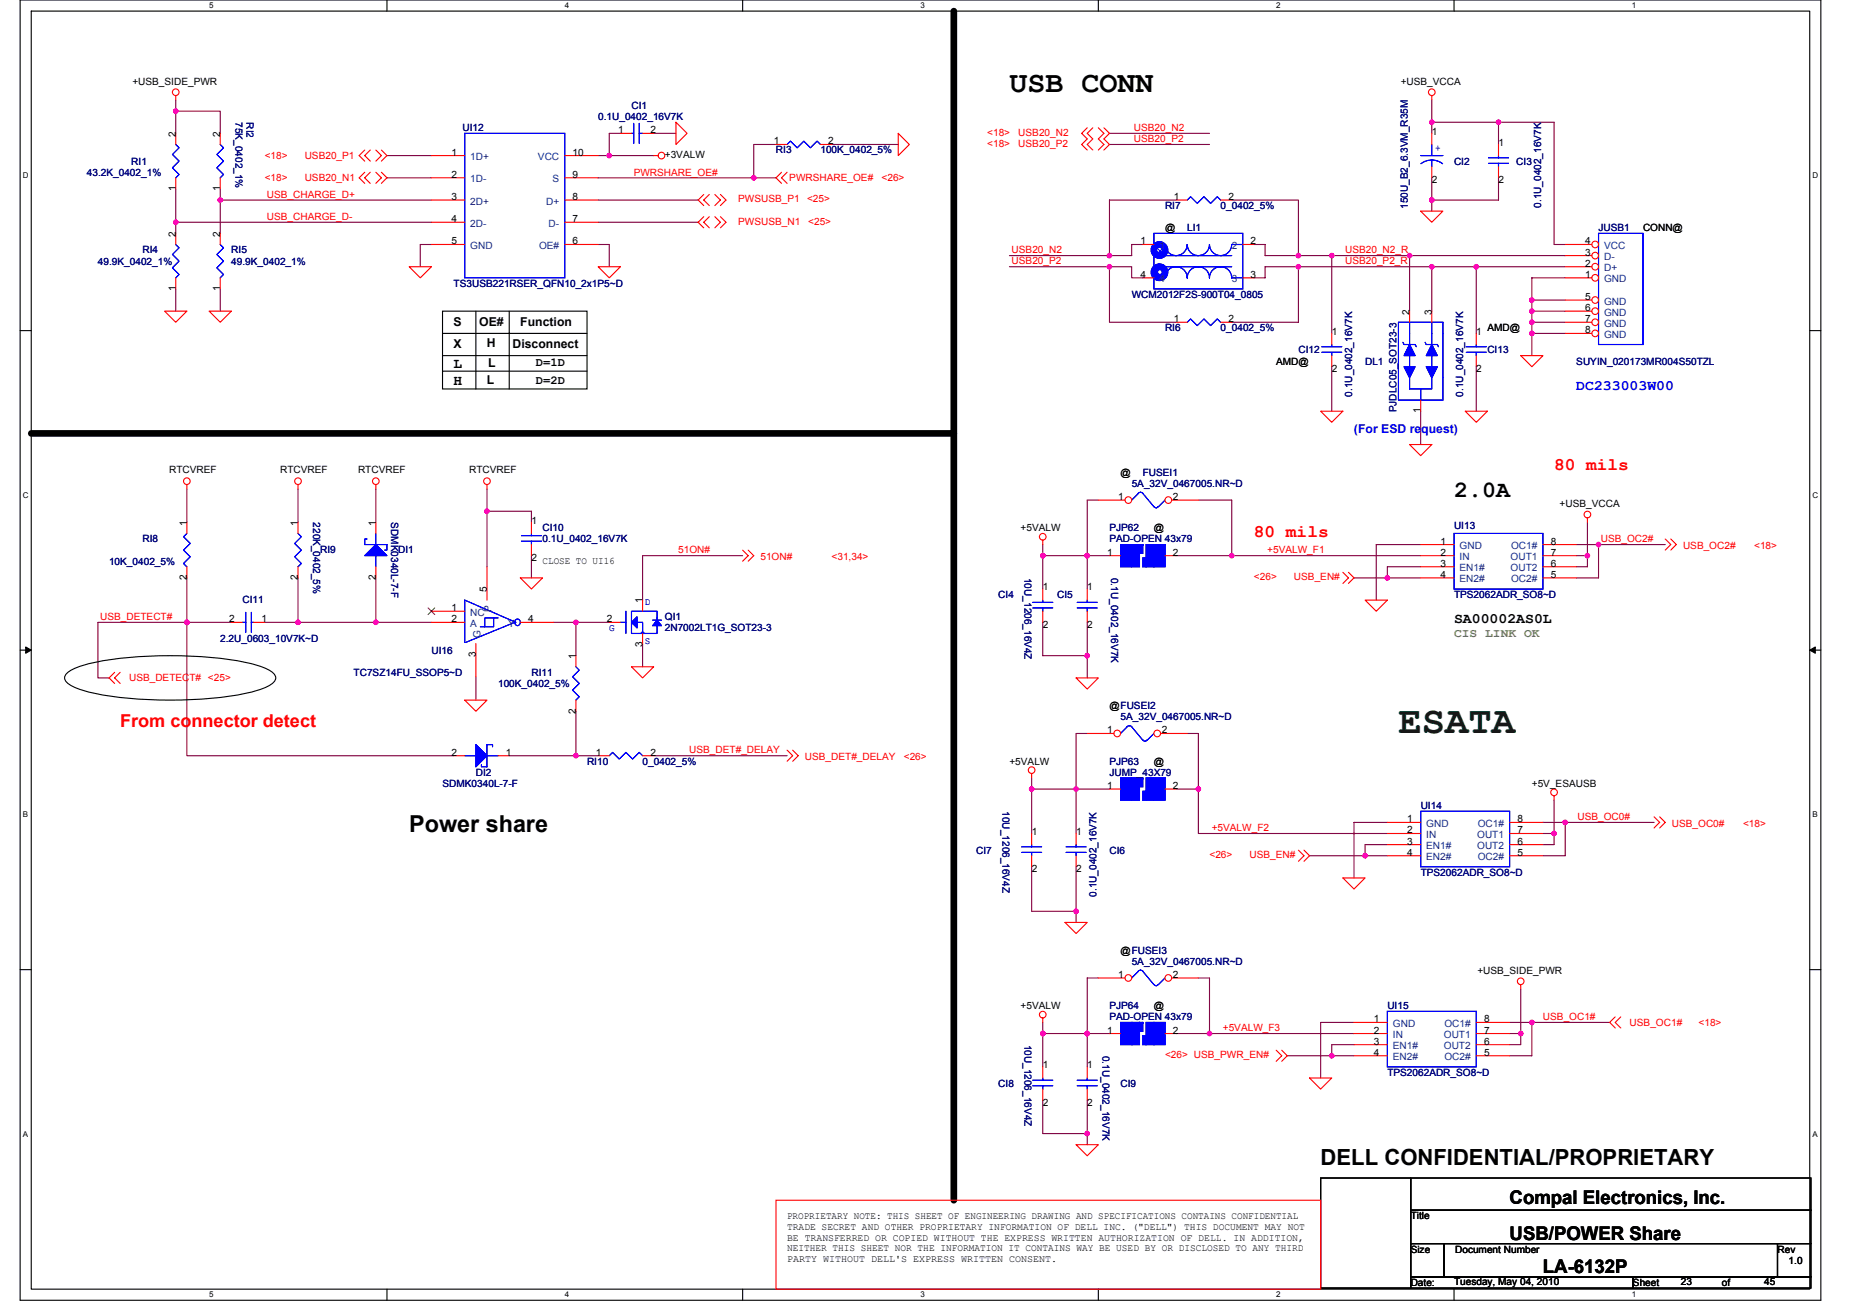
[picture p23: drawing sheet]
<svg xmlns="http://www.w3.org/2000/svg" width="297mm" height="210mm" viewBox="0 0 297 210" stroke-linecap="round" stroke-linejoin="round" font-family="sans-serif">
<defs><g id="words">
<text font-size="6.2" fill="#004000" x="223.7" y="117.2">ESATA</text>
<text font-size="4.8" x="161.5" y="14.7">USB CONN</text>
<g font-size="3.7">
<text x="232.6" y="79.6">2.0A</text>
<text x="65.5" y="133.2">Power share</text>
</g>
<text font-size="3.6" x="211.2" y="186.4">DELL CONFIDENTIAL/PROPRIETARY</text>
<g font-size="3">
<text x="241.5" y="192.6">Compal Electronics, Inc.</text>
<text x="241.5" y="198.3">USB/POWER Share</text>
<text x="246.8" y="203.7">LA-6132P</text>
</g>
<g font-size="2.8" fill="#f00">
<text x="248.6" y="75.3">80 mils</text>
<text x="200.6" y="85.9">80 mils</text>
<text x="19.2" y="116.4">From connector detect</text>
</g>
<g font-size="2.3">
<text x="72.6" y="58.8">L</text>
<text x="72.6" y="61.7">H</text>
<text x="232.6" y="99.7">SA00002AS0L</text>
</g>
<text font-size="2.3" fill="#00f" x="252.1" y="62.4">DC233003W00</text>
<g font-size="2">
<text x="72.6" y="52.1">S</text>
<text x="76.7" y="52.1">OE#</text>
<text x="83.2" y="52.1">Function</text>
<text x="72.6" y="55.6">X</text>
<text x="77.9" y="55.5">H</text>
<text x="78.1" y="58.7">L</text>
<text x="82" y="55.6">Disconnect</text>
<text x="85.7" y="58.5">D=1D</text>
<text x="77.9" y="61.5">L</text>
<text x="85.7" y="61.4">D=2D</text>
</g>
<text font-size="2" fill="#00f" x="216.6" y="69.3">(For ESD request)</text>
<text font-size="2" fill="#808040" x="232.6" y="101.9">CIS LINK OK</text>
<g font-size="1.6">
<text x="21.2" y="13.5">+USB_SIDE_PWR</text>
<text x="224" y="13.5">+USB_VCCA</text>
<text x="28.1" y="21.9" transform="rotate(-90 28.1 21.9)">2</text>
<text x="35.2" y="21.9" transform="rotate(-90 35.2 21.9)">2</text>
<text x="98.9" y="21.3">1</text>
<text x="104" y="21.3">2</text>
<text x="123.8" y="23.1">1</text>
<text x="132.5" y="23.1">2</text>
<text x="229" y="21.5">1</text>
<text x="239.7" y="23.3">1</text>
<text x="72.2" y="28.4">2</text>
<text x="72.2" y="24.9">1</text>
<text x="91.6" y="24.9">10</text>
<text x="91.6" y="28.4">9</text>
<text x="106.3" y="25.3">+3VALW</text>
<text x="229" y="29.3">2</text>
<text x="239.7" y="29.3">2</text>
<text x="28.1" y="30.6" transform="rotate(-90 28.1 30.6)">1</text>
<text x="35.2" y="30.6" transform="rotate(-90 35.2 30.6)">1</text>
<text x="72.2" y="32">3</text>
<text x="72.2" y="35.6">4</text>
<text x="91.6" y="35.6">7</text>
<text x="91.6" y="32">8</text>
<text x="187.8" y="32">1</text>
<text x="196.5" y="32">2</text>
<text x="28.1" y="37.9" transform="rotate(-90 28.1 37.9)">2</text>
<text x="35.2" y="37.9" transform="rotate(-90 35.2 37.9)">2</text>
<text x="72.2" y="39.1">5</text>
<text x="91.6" y="39.1">6</text>
<text x="182.4" y="39.1">1</text>
<text x="186.4" y="37">@</text>
<text x="200" y="39.1">2</text>
<text x="253.6" y="39.1">4</text>
<text x="253.6" y="40.9">3</text>
<text x="262.8" y="37">CONN@</text>
<text x="28.1" y="46.6" transform="rotate(-90 28.1 46.6)">1</text>
<text x="35.2" y="46.6" transform="rotate(-90 35.2 46.6)">1</text>
<text x="182.4" y="44.4">4</text>
<text x="200" y="44.4">3</text>
<text x="253.6" y="42.7">2</text>
<text x="253.6" y="44.4">1</text>
<text x="253.6" y="48">5</text>
<text x="187.8" y="51.6">1</text>
<text x="196.5" y="51.6">2</text>
<text x="213" y="53.5">1</text>
<text x="225.5" y="50.3" transform="rotate(-90 225.5 50.3)">2</text>
<text x="229" y="50.3" transform="rotate(-90 229 50.3)">3</text>
<text x="236.1" y="53.5">1</text>
<text x="237.9" y="53">AMD@</text>
<text x="253.6" y="49.8">6</text>
<text x="253.6" y="51.6">7</text>
<text x="253.6" y="53.3">8</text>
<text x="204.1" y="58.3">AMD@</text>
<text x="213" y="59.6">2</text>
<text x="236.1" y="59.6">2</text>
<text x="227.2" y="66.1" transform="rotate(-90 227.2 66.1)">1</text>
<text x="27" y="75.7">RTCVREF</text>
<text x="44.8" y="75.7">RTCVREF</text>
<text x="57.3" y="75.7">RTCVREF</text>
<text x="75.1" y="75.7">RTCVREF</text>
<text x="179.2" y="76.1">@</text>
<text x="85" y="83.8">1</text>
<text x="178.9" y="80">1</text>
<text x="187.6" y="80">2</text>
<text x="249.5" y="81.1">+USB_VCCA</text>
<text x="29.9" y="84.1" transform="rotate(-90 29.9 84.1)">1</text>
<text x="47.7" y="84.1" transform="rotate(-90 47.7 84.1)">1</text>
<text x="60.1" y="84.1" transform="rotate(-90 60.1 84.1)">1</text>
<text x="85" y="89.8">2 CLOSE TO UI16</text>
<text x="163.2" y="85">+5VALW</text>
<text x="177.1" y="88.9">1</text>
<text x="184.6" y="85">@</text>
<text x="187.6" y="88.9">2</text>
<text x="230.4" y="87.1">1</text>
<text x="230.4" y="88.9">2</text>
<text x="248.1" y="88.9">7</text>
<text x="248.1" y="87.1">8</text>
<text x="29.9" y="92.8" transform="rotate(-90 29.9 92.8)">2</text>
<text x="47.7" y="92.8" transform="rotate(-90 47.7 92.8)">2</text>
<text x="60.1" y="92.8" transform="rotate(-90 60.1 92.8)">2</text>
<text x="77.9" y="94.8" transform="rotate(-90 77.9 94.8)">5</text>
<text x="166.8" y="94.4">1</text>
<text x="173.9" y="94.4">1</text>
<text x="230.4" y="90.7">3</text>
<text x="230.4" y="92.4">4</text>
<text x="248.1" y="90.7">6</text>
<text x="248.1" y="92.4">5</text>
<text x="36.6" y="99.6">2</text>
<text x="41.8" y="99.6">1</text>
<text x="72.2" y="99.6">2</text>
<text x="72.2" y="97.8">1</text>
<text x="84.5" y="99.6">4</text>
<text x="97.1" y="99.6">2</text>
<text x="102.8" y="96.5" transform="rotate(-90 102.8 96.5)">1</text>
<text x="166.8" y="100.5">2</text>
<text x="173.9" y="100.5">2</text>
<text x="76.1" y="105.1" transform="rotate(-90 76.1 105.1)">3</text>
<text x="92.1" y="105.4" transform="rotate(-90 92.1 105.4)">1</text>
<text x="102.8" y="103.5" transform="rotate(-90 102.8 103.5)">3</text>
<text x="177.5" y="113.4">@FUSEI2</text>
<text x="92.1" y="114.2" transform="rotate(-90 92.1 114.2)">2</text>
<text x="177.1" y="117.3">1</text>
<text x="185.8" y="117.3">2</text>
<text x="72.2" y="120.9">2</text>
<text x="80.9" y="120.9">1</text>
<text x="95.3" y="120.9">1</text>
<text x="104" y="120.9">2</text>
<text x="161.5" y="122.3">+5VALW</text>
<text x="184.6" y="122.3">@</text>
<text x="245" y="125.9">+5V_ESAUSB</text>
<text x="177.1" y="126.2">1</text>
<text x="187.6" y="126.2">2</text>
<text x="225.1" y="131.6">1</text>
<text x="242.7" y="131.6">8</text>
<text x="165" y="133.5">1</text>
<text x="172.1" y="133.5">1</text>
<text x="225.1" y="133.3">2</text>
<text x="225.1" y="135.1">3</text>
<text x="225.1" y="136.9">4</text>
<text x="242.7" y="136.9">5</text>
<text x="242.7" y="135.1">6</text>
<text x="242.7" y="133.3">7</text>
<text x="165" y="139.6">2</text>
<text x="172.1" y="139.6">2</text>
<text x="179.2" y="152.6">@FUSEI3</text>
<text x="236.3" y="155.8">+USB_SIDE_PWR</text>
<text x="163.2" y="161.4">+5VALW</text>
<text x="178.9" y="156.5">1</text>
<text x="184.6" y="161.4">@</text>
<text x="187.6" y="156.5">2</text>
<text x="177.1" y="165.3">1</text>
<text x="187.6" y="165.3">2</text>
<text x="219.8" y="163.6">1</text>
<text x="219.8" y="165.3">2</text>
<text x="219.8" y="167.1">3</text>
<text x="237.4" y="163.6">8</text>
<text x="237.4" y="167.1">6</text>
<text x="237.4" y="165.3">7</text>
<text x="166.8" y="170.9">1</text>
<text x="173.9" y="170.9">1</text>
<text x="219.8" y="168.9">4</text>
<text x="237.4" y="168.9">5</text>
<text x="166.8" y="176.9">2</text>
<text x="173.9" y="176.9">2</text>
<text x="125.9" y="195.1">PROPRIETARY NOTE: THIS SHEET OF ENGINEERING DRAWING AND SPECIFICATIONS CONTAINS CONFIDENTIAL</text>
<text x="125.9" y="196.8">TRADE SECRET AND OTHER PROPRIETARY INFORMATION OF DELL INC. (&quot;DELL&quot;) THIS DOCUMENT MAY NOT</text>
<text x="225.6" y="195.1">Title</text>
<text x="125.9" y="198.5">BE TRANSFERRED OR COPIED WITHOUT THE EXPRESS WRITTEN AUTHORIZATION OF DELL. IN ADDITION,</text>
<text x="125.9" y="200.2">NEITHER THIS SHEET NOR THE INFORMATION IT CONTAINS WAY BE USED BY OR DISCLOSED TO ANY THIRD</text>
<text x="125.9" y="201.9">PARTY WITHOUT DELL'S EXPRESS WRITTEN CONSENT.</text>
<text x="225.6" y="200.4">Size</text>
<text x="232.8" y="200.4">Document Number</text>
<text x="284.3" y="200.4">Rev</text>
<text x="286.1" y="202.2">1.0</text>
<text x="225.6" y="205.7">Date:</text>
<text x="232.6" y="205.5">Tuesday, May 04, 2010</text>
<text x="261.2" y="205.7">Sheet</text>
<text x="268.9" y="205.5">23</text>
<text x="275.4" y="205.7">of</text>
<text x="282.2" y="205.5">45</text>
</g>
<g font-size="1.6" fill="#000080">
<text x="101" y="17.4">CI1</text>
<text x="37.7" y="19.6" transform="rotate(90 37.7 19.6)">75K_0402_1%</text>
<text x="39.4" y="19.6" transform="rotate(90 39.4 19.6)">RI2</text>
<text x="74" y="21">UI12</text>
<text x="95.7" y="19.2">0.1U_0402_16V7K</text>
<text x="13.9" y="28.1">43.2K_0402_1%</text>
<text x="21" y="26.3">RI1</text>
<text x="124.1" y="24.5">RI3</text>
<text x="131.2" y="24.5">100K_0402_5%</text>
<text x="232.6" y="26.3">CI2</text>
<text x="242.5" y="26.3">CI3</text>
<text x="186.4" y="33.4">RI7</text>
<text x="195.2" y="33.4">0_0402_5%</text>
<text x="225.2" y="33.4" transform="rotate(-90 225.2 33.4)">150U_B2_6.3VM_R35M</text>
<text x="246.5" y="33.2" transform="rotate(-90 246.5 33.2)">0.1U_0402_16V7K</text>
<text x="22.8" y="40.5">RI4</text>
<text x="37" y="40.5">RI5</text>
<text x="189.9" y="37">LI1</text>
<text x="255.7" y="37">JUSB1</text>
<text x="15.7" y="42.3">49.9K_0402_1%</text>
<text x="37" y="42.3">49.9K_0402_1%</text>
<text x="72.6" y="45.9">TS3USB221RSER_QFN10_2x1P5~D</text>
<text x="181" y="47.7">WCM2012F2S-900T04_0805</text>
<text x="186.4" y="53">RI6</text>
<text x="195.2" y="53">0_0402_5%</text>
<text x="207.7" y="56.5">CI12</text>
<text x="218.4" y="58.3">DL1</text>
<text x="237.9" y="56.5">CI13</text>
<text x="252.1" y="58.3">SUYIN_020173MR004S50TZL</text>
<text x="216.3" y="63.5" transform="rotate(-90 216.3 63.5)">0.1U_0402_16V7K</text>
<text x="223.4" y="66" transform="rotate(-90 223.4 66)">PJDLC05_SOT23-3</text>
<text x="234.1" y="63.5" transform="rotate(-90 234.1 63.5)">0.1U_0402_16V7K</text>
<text x="181" y="77.9">5A_32V_0467005.NR~D</text>
<text x="182.8" y="76.1">FUSEI1</text>
<text x="50.1" y="83.6" transform="rotate(90 50.1 83.6)">220K_0402_5%</text>
<text x="62.5" y="83.6" transform="rotate(90 62.5 83.6)">SDMK0340L-7-F</text>
<text x="22.8" y="86.8">RI8</text>
<text x="51.2" y="88.6">RI9</text>
<text x="63.7" y="88.6">DI1</text>
<text x="86.8" y="85">CI10</text>
<text x="86.8" y="86.8">0.1U_0402_16V7K</text>
<text x="177.5" y="85">PJP62</text>
<text x="177.5" y="86.8">PAD-OPEN 43x79</text>
<text x="232.6" y="84.6">UI13</text>
<text x="17.4" y="90.3">10K_0402_5%</text>
<text x="159.7" y="95.7">CI4</text>
<text x="163.9" y="92.5" transform="rotate(90 163.9 92.5)">10U_1206_16V4Z</text>
<text x="169.1" y="95.7">CI5</text>
<text x="177.8" y="92.5" transform="rotate(90 177.8 92.5)">0.1U_0402_16V7K</text>
<text x="232.6" y="95.7">TPS2062ADR_SO8~D</text>
<text x="38.8" y="96.6">CI11</text>
<text x="106.3" y="99.2">QI1</text>
<text x="106.3" y="101">2N7002LT1G_SOT23-3</text>
<text x="35.2" y="102.8">2.2U_0603_10V7K~D</text>
<text x="69" y="104.6">UI16</text>
<text x="56.6" y="108.1">TC7SZ14FU_SSOP5~D</text>
<text x="79.7" y="109.9">100K_0402_5%</text>
<text x="85" y="108.1">RI11</text>
<text x="179.2" y="115.2">5A_32V_0467005.NR~D</text>
<text x="70.8" y="125.9">SDMK0340L-7-F</text>
<text x="76.1" y="124.1">DI2</text>
<text x="93.9" y="122.3">RI10</text>
<text x="102.8" y="122.3">0_0402_5%</text>
<text x="177.5" y="122.3">PJP63</text>
<text x="177.5" y="124.1">JUMP_43X79</text>
<text x="160.3" y="129.8" transform="rotate(90 160.3 129.8)">10U_1206_16V4Z</text>
<text x="227.2" y="129.4">UI14</text>
<text x="156.1" y="136.6">CI7</text>
<text x="177.5" y="136.6">CI6</text>
<text x="175.4" y="143.5" transform="rotate(-90 175.4 143.5)">0.1U_0402_16V7K</text>
<text x="227.2" y="140.1">TPS2062ADR_SO8~D</text>
<text x="181" y="154.3">5A_32V_0467005.NR~D</text>
<text x="177.5" y="161.4">PJP64</text>
<text x="221.9" y="161.4">UI15</text>
<text x="163.9" y="167.1" transform="rotate(90 163.9 167.1)">10U_1206_16V4Z</text>
<text x="177.5" y="163.2">PAD-OPEN 43x79</text>
<text x="159.7" y="173.9">CI8</text>
<text x="176.3" y="168.9" transform="rotate(90 176.3 168.9)">0.1U_0402_16V7K</text>
<text x="179.2" y="173.9">CI9</text>
<text x="221.9" y="172.1">TPS2062ADR_SO8~D</text>
</g>
<g font-size="1.6" fill="#f00">
<text x="157.9" y="23.5">&lt;18&gt;</text>
<text x="157.9" y="21.7">&lt;18&gt;</text>
<text x="162.9" y="23.5">USB20_P2</text>
<text x="162.9" y="21.7">USB20_N2</text>
<text x="181.4" y="22.8">USB20_P2</text>
<text x="181.4" y="21">USB20_N2</text>
<text x="42.3" y="25.4">&lt;18&gt;</text>
<text x="42.3" y="29">&lt;18&gt;</text>
<text x="48.7" y="25.4">USB20_P1</text>
<text x="48.7" y="29">USB20_N1</text>
<text x="101.4" y="28.1">PWRSHARE_OE#</text>
<text x="126.3" y="29">PWRSHARE_OE#</text>
<text x="141" y="29">&lt;26&gt;</text>
<text x="42.7" y="31.6">USB_CHARGE_D+</text>
<text x="42.7" y="35.2">USB_CHARGE_D-</text>
<text x="118.1" y="32.4">PWSUSB_P1</text>
<text x="118.1" y="35.9">PWSUSB_N1</text>
<text x="129.1" y="32.4">&lt;25&gt;</text>
<text x="129.3" y="35.9">&lt;25&gt;</text>
<text x="161.8" y="40.5">USB20_N2</text>
<text x="215.2" y="40.5">USB20_N2_R</text>
<text x="161.8" y="42.3">USB20_P2</text>
<text x="215.2" y="42.3">USB20_P2_R</text>
<text x="108.5" y="88.5">51ON#</text>
<text x="121.6" y="89.6">51ON#</text>
<text x="133" y="89.6">&lt;31,34&gt;</text>
<text x="202.7" y="88.5">+5VALW_F1</text>
<text x="256.1" y="86.8">USB_OC2#</text>
<text x="269.2" y="87.8">USB_OC2#</text>
<text x="280.6" y="87.8">&lt;18&gt;</text>
<text x="200.6" y="92.8">&lt;26&gt;</text>
<text x="207" y="92.8">USB_EN#</text>
<text x="16" y="99.2">USB_DETECT#</text>
<text x="20.6" y="109">USB_DETECT# &lt;25&gt;</text>
<text x="110.3" y="120.5">USB_DET#_DELAY</text>
<text x="128.7" y="121.6">USB_DET#_DELAY</text>
<text x="144.6" y="121.6">&lt;26&gt;</text>
<text x="252.3" y="131.2">USB_OC0#</text>
<text x="193.5" y="137.3">&lt;26&gt;</text>
<text x="193.8" y="133">+5VALW_F2</text>
<text x="199.9" y="137.3">USB_EN#</text>
<text x="267.4" y="132.3">USB_OC0#</text>
<text x="278.8" y="132.3">&lt;18&gt;</text>
<text x="195.6" y="165">+5VALW_F3</text>
<text x="246.8" y="163.2">USB_OC1#</text>
<text x="260.7" y="164.1">USB_OC1#</text>
<text x="271.7" y="164.1">&lt;18&gt;</text>
<text x="186.4" y="169.3">&lt;26&gt; USB_PWR_EN#</text>
</g>
<g font-size="1.6" fill="#004080">
<text x="75.2" y="29.2">1D-</text>
<text x="75.2" y="25.6">1D+</text>
<text x="86.1" y="25.6">VCC</text>
<text x="88.4" y="29.2">S</text>
<text x="75.2" y="32.7">2D+</text>
<text x="87.4" y="32.7">D+</text>
<text x="75.2" y="39.8">GND</text>
<text x="75.2" y="36.3">2D-</text>
<text x="86.2" y="39.8">OE#</text>
<text x="87.8" y="36.3">D-</text>
<text x="185.5" y="39.8">1</text>
<text x="197" y="39.8">2</text>
<text x="256.6" y="39.8">VCC</text>
<text x="256.6" y="41.6">D-</text>
<text x="185.5" y="45.2">4</text>
<text x="197" y="45.2">3</text>
<text x="256.6" y="43.4">D+</text>
<text x="256.6" y="45.2">GND</text>
<text x="256.6" y="48.7">GND</text>
<text x="256.6" y="50.5">GND</text>
<text x="256.6" y="52.3">GND</text>
<text x="256.6" y="54.1">GND</text>
<text x="233.5" y="87.8">GND</text>
<text x="233.5" y="89.6">IN</text>
<text x="241.6" y="89.6">OUT1</text>
<text x="241.7" y="87.8">OC1#</text>
<text x="233.5" y="91.4">EN1#</text>
<text x="233.5" y="93.2">EN2#</text>
<text x="241.6" y="91.4">OUT2</text>
<text x="241.7" y="93.2">OC2#</text>
<text x="75.2" y="100.3">A</text>
<text x="75.2" y="98.5">NC</text>
<text x="78.6" y="98" transform="rotate(-90 78.6 98)">P</text>
<text x="81.3" y="100.3">Y</text>
<text x="76.9" y="102.1" transform="rotate(-90 76.9 102.1)">G</text>
<text x="228.1" y="132.3">GND</text>
<text x="228.1" y="134.1">IN</text>
<text x="228.1" y="135.8">EN1#</text>
<text x="228.1" y="137.6">EN2#</text>
<text x="236.3" y="135.8">OUT2</text>
<text x="236.3" y="134.1">OUT1</text>
<text x="236.4" y="137.6">OC2#</text>
<text x="236.4" y="132.3">OC1#</text>
<text x="222.8" y="164.3">GND</text>
<text x="222.8" y="166.1">IN</text>
<text x="222.8" y="167.8">EN1#</text>
<text x="231" y="167.8">OUT2</text>
<text x="231" y="166.1">OUT1</text>
<text x="231" y="164.3">OC1#</text>
<text x="222.8" y="169.6">EN2#</text>
<text x="231" y="169.6">OC2#</text>
</g>
<g font-size="1.6" fill="#00f">
<text x="229.6" y="24.2">+</text>
<text x="97.5" y="101">G</text>
<text x="103.1" y="96.8">D</text>
<text x="103.1" y="103">S</text>
</g>
<g font-size="1.3">
<text x="33.4" y="1.3">5</text>
<text x="90.3" y="1.3">4</text>
<text x="147.2" y="1.3">3</text>
<text x="204.1" y="1.3">2</text>
<text x="261" y="1.3">1</text>
<text x="3.7" y="28.5">D</text>
<text x="289.9" y="28.5">D</text>
<text x="3.7" y="79.6">C</text>
<text x="289.9" y="79.6">C</text>
<text x="3.7" y="130.7">B</text>
<text x="289.9" y="130.7">B</text>
<text x="3.7" y="181.8">A</text>
<text x="289.9" y="181.8">A</text>
<text x="33.4" y="207.6">5</text>
<text x="90.3" y="207.6">4</text>
<text x="147.2" y="207.6">3</text>
<text x="204.1" y="207.6">2</text>
<text x="261" y="207.6">1</text>
</g>
</g></defs>
<path d="M3.2 0h288.1v208h-288.1zM5 1.8h284.5v204.4h-284.5z" fill="none" stroke="#000" stroke-width=".18"/>
<g fill="#fff">
<path d="M33.4 .2h.8v1.4h-.8z"/>
<path d="M33.4 206.4h.8v1.4h-.8z"/>
</g>
<path d="M61.9 0v1.8M61.9 206.2v1.8" fill="none" stroke="#000" stroke-width=".18"/>
<g fill="#fff">
<path d="M90.3 .2h.8v1.4h-.8z"/>
<path d="M90.3 206.4h.8v1.4h-.8z"/>
</g>
<path d="M118.8 0v1.8M118.8 206.2v1.8" fill="none" stroke="#000" stroke-width=".18"/>
<g fill="#fff">
<path d="M147.2 .2h.7v1.4h-.7z"/>
<path d="M147.2 206.4h.7v1.4h-.7z"/>
</g>
<path d="M175.7 0v1.8M175.7 206.2v1.8" fill="none" stroke="#000" stroke-width=".18"/>
<g fill="#fff">
<path d="M204.1 .2h.7v1.4h-.7z"/>
<path d="M204.1 206.4h.7v1.4h-.7z"/>
</g>
<path d="M232.6 0v1.8M232.6 206.2v1.8" fill="none" stroke="#000" stroke-width=".18"/>
<g fill="#fff">
<path d="M261 .2h.7v1.4h-.7z"/>
<path d="M261 206.4h.7v1.4h-.7z"/>
<path d="M3.7 27.3h.9v1.5h-.9z"/>
<path d="M289.9 27.3h.9v1.5h-.9z"/>
<path d="M3.7 78.5h.9v1.4h-.9z"/>
<path d="M289.9 78.5h.9v1.4h-.9z"/>
</g>
<path d="M3.2 52.9h1.8M289.5 52.9h1.8" fill="none" stroke="#000" stroke-width=".18"/>
<g fill="#fff">
<path d="M3.7 129.6h.8v1.4h-.8z"/>
<path d="M289.9 129.6h.9v1.4h-.9z"/>
</g>
<path d="M3.2 104h1.8M289.5 104h1.8" fill="none" stroke="#000" stroke-width=".18"/>
<path d="M4.1 103.5l.9 .5-.9 .5zM289.5 104l.9-.5v1z" fill="#000" stroke="#000" stroke-width=".16"/>
<g fill="#fff">
<path d="M3.7 180.7h.8v1.4h-.8z"/>
<path d="M289.9 180.7h.9v1.4h-.9z"/>
</g>
<g fill="none" stroke="#000" stroke-width=".18">
<path d="M70.8 53.3h23.1M70.8 56.9h23.1M70.8 59.4h23.1M70.8 49.8h23.1v12.4h-23.1zM76.1 49.8v12.4M81.5 49.8v12.4M10.8 107.6a13.4 13.4 0 0 1 5.9-1.9 67.8 67.8 0 0 1 23.7 .5 6.8 6.8 0 0 1 3.6 1.8 1.23 1.23 0 0 1-.9 1.7 28 28 0 0 1-10.2 2.1 65.8 65.8 0 0 1-18.9-1.1 6.8 6.8 0 0 1-3.6-1.8l-.1-.4 .1-.5zM3.2 155.1h1.8M289.5 155.1h1.8M211.2 188.5h14.4v17.6h-14.4zM225.6 188.5h64.1v5.1h-64.1zM225.6 193.6h64.1v5.4h-64.1z"/>
<path d="M225.6 199h5.4v5.3h-5.4zM231 199h53.3v5.3h-53.3zM284.3 199h5.4v5.3h-5.4zM225.6 204.3h35.6v1.8h-35.6zM261.2 204.3h28.5v1.8h-28.5z"/>
</g>
<g fill="none" stroke="#800040" stroke-width=".18">
<path d="M28.1 17.8h7.1v3.5M28.1 16v5.3M229 19.6h19.6v19.5h1.8M229 16v5.3M239.7 19.6v3.5M28.1 30.2v7.1M28.1 35.6h40.9M35.2 30.2v7.1M35.2 32h33.8M61.9 28.4h7.1M61.9 24.9h7.1M69 39.1h-1.8v3.6"/>
<path d="M95.7 32h16M95.7 35.6h16M95.7 24.9h8.9M95.7 39.1h1.8v3.6M99.2 21.3h-1.7v3.6M104.6 21.3h3.5M120.6 28.4h3.5M124.1 23.1h-3.5v5.3h-24.9M133 23.1h10.7M177.5 23.1h16M177.5 21.3h16M182.8 39.1h-1.8v1.8h-19.5"/>
<path d="M188.1 32h-10.6v8.9M197 32h10.7v8.9M200.6 39.1h1.8v1.8h48M229 28.4v5.4M239.7 28.4v3.6h-10.7M28.1 46.2v3.6M35.2 46.2v3.6M161.5 42.7h16M177.5 42.7h3.5v1.7h1.8M177.5 42.7v8.9h10.6M200.6 44.4h1.8v-1.7h5.3v8.9h-10.7M207.7 42.7h42.7"/>
<path d="M213 40.9v12.4M213 58.7v7.1M225.5 40.9v8.9M229 42.7v7.1M236.1 42.7v10.6M236.1 58.7v7.1M245 48v1.8h5.4M245 51.6v1.7h5.4M245 49.8v1.8M245 53.3v3.6M245 48h5.4M245 51.6h5.4"/>
<path d="M250.4 44.4h-5.4v3.6M29.9 78.2v5.4M47.7 78.2v5.4M60.1 78.2v5.4M77.9 78.2v12.5M227.2 65.8v5.3M29.9 92.5v28.4h42.7M37 99.6h-21.3v8.9h1.7M42.3 99.6h5.4M47.7 92.5v7.1M60.1 92.5v7.1h-12.4M60.1 99.6h8.9"/>
<path d="M77.9 81.8h7.1v1.8M85 88.9v3.6M88.6 99.6h8.9M92.1 99.6v5.3M118.8 88.9h-16v7.1M166.8 88.9h10.7M166.8 87.1v7.1M166.8 99.6v5.3h7.1M173.9 99.6v8.9M175.7 80h-1.8v14.2M188.1 88.9h39.1M191.7 80h5.3v8.9"/>
<path d="M216.6 92.5h10.6M227.2 87.1h-7.1v8.9M227.2 90.7h-5.3v1.8M252.1 88.9h1.8M252.1 87.1h14.3M253.9 83.6v7.1h-1.8M255.7 87.1v5.4h-3.6M76.1 108.3v3.7M92.1 113.8v7.1M102.8 103.1v3.6M173.9 117.3h-1.8v8.9h5.4M189.9 117.3h1.8v16h30.2"/>
<path d="M81.5 120.9h14.2M104.6 120.9h21.3M165 138.7v7.1h7.1M165 126.2h7.1v7.1M165 124.5v8.8M172.1 138.7v8.9M188.1 126.2h3.6M209.5 136.9h12.4M221.9 135.1h-3.5v1.8M221.9 131.6h-5.3v8.9M246.8 133.3h1.8M246.8 131.6h17.8"/>
<path d="M248.6 128v7.1h-1.8M250.4 131.6v5.3h-3.6M175.7 156.5h-1.8v14.2M191.7 156.5h1.8v8.9M243.3 158.2v8.9h-1.8M166.8 163.6v7.1M166.8 176v5.4h7.1M166.8 165.4h10.7M173.9 176v7.1M188.1 165.4h28.5M205.9 168.9h10.7M216.6 163.6h-5.4v8.9"/>
<path d="M216.6 167.1h-3.6v1.8M241.5 163.6h16M241.5 165.4h1.8M245 163.6v5.3h-3.5"/>
</g>
<g fill="#f0f" stroke="#f0f" stroke-width=".18">
<circle cx="28.1" cy="17.8" r=".35"/>
<circle cx="120.6" cy="28.4" r=".35"/>
<circle cx="35.2" cy="32" r=".35"/>
<circle cx="28.1" cy="35.6" r=".35"/>
<circle cx="97.4" cy="24.9" r=".35"/>
<circle cx="225.5" cy="40.9" r=".35"/>
<circle cx="236.1" cy="42.7" r=".35"/>
<circle cx="229" cy="32" r=".35"/>
<circle cx="239.7" cy="19.6" r=".35"/>
<circle cx="229" cy="19.6" r=".35"/>
<circle cx="173.9" cy="104.9" r=".35"/>
<circle cx="166.8" cy="88.9" r=".35"/>
<circle cx="173.9" cy="88.9" r=".35"/>
<circle cx="197" cy="88.9" r=".35"/>
<circle cx="245" cy="48" r=".35"/>
<circle cx="245" cy="53.3" r=".35"/>
<circle cx="218.4" cy="136.9" r=".35"/>
<circle cx="248.6" cy="133.3" r=".35"/>
<circle cx="250.4" cy="131.6" r=".35"/>
<circle cx="165" cy="126.2" r=".35"/>
<circle cx="172.1" cy="145.8" r=".35"/>
<circle cx="191.7" cy="126.2" r=".35"/>
<circle cx="172.1" cy="126.2" r=".35"/>
<circle cx="173.9" cy="165.4" r=".35"/>
<circle cx="245" cy="163.6" r=".35"/>
<circle cx="243.2" cy="165.4" r=".35"/>
<circle cx="166.8" cy="165.4" r=".35"/>
<circle cx="173.9" cy="181.4" r=".35"/>
<circle cx="213" cy="168.9" r=".35"/>
<circle cx="193.5" cy="165.4" r=".35"/>
<circle cx="92.1" cy="120.9" r=".35"/>
<circle cx="92.1" cy="99.6" r=".35"/>
<circle cx="60.1" cy="99.6" r=".35"/>
<circle cx="77.9" cy="81.8" r=".35"/>
<circle cx="29.9" cy="99.6" r=".35"/>
<circle cx="47.7" cy="99.6" r=".35"/>
<circle cx="245" cy="51.6" r=".35"/>
<circle cx="245" cy="49.8" r=".35"/>
<circle cx="177.5" cy="40.9" r=".35"/>
<circle cx="229" cy="42.7" r=".35"/>
<circle cx="207.7" cy="42.7" r=".35"/>
<circle cx="213" cy="40.9" r=".35"/>
<circle cx="177.5" cy="42.7" r=".35"/>
<circle cx="221.9" cy="92.5" r=".35"/>
<circle cx="255.7" cy="87.1" r=".35"/>
<circle cx="253.9" cy="88.9" r=".35"/>
<circle cx="207.7" cy="40.9" r=".35"/>
</g>
<g fill="none" stroke="#f00" stroke-width=".18">
<path d="M28.1 15.3v.7M108.1 19.6l1.8 1.7-1.8 1.8zM229 15.3v.7M58.3 27.6l-.9 .8 .9 .9M58.3 24l-.9 .9 .9 .9M59.2 27.6l-.9 .8 .9 .9M59.2 24l-.9 .9 .9 .9M60.1 24l.9 .9-.9 .9M60.1 27.6l.9 .8-.9 .9M61 24l.9 .9-.9 .9M61 27.6l.9 .8-.9 .9M104.6 24.9h.7"/>
<path d="M112.6 31.1l-.9 .9 .9 .9M112.6 34.7l-.9 .9 .9 .8M113.5 31.1l-.9 .9 .9 .9M113.5 34.7l-.9 .9 .9 .8M114.3 34.7l.9 .9-.9 .8M114.3 31.1l.9 .9-.9 .9M115.2 34.7l.9 .9-.9 .8M115.2 31.1l.9 .9-.9 .9M125 27.6l-.9 .8 .9 .9M125.9 27.6l-.9 .8 .9 .9M143.7 21.3l1.8 1.8-1.8 1.8zM173.9 20.4l-.9 .9 .9 .9-.9 .9 .9 .9"/>
<path d="M174.8 20.4l-.9 .9 .9 .9-.9 .9 .9 .9M175.7 20.4l.9 .9-.9 .9 .9 .9-.9 .9M176.6 20.4l.9 .9-.9 .9 .9 .9-.9 .9M227.2 33.8h3.6l-1.8 1.8zM26.3 49.8h3.6l-1.8 1.8zM33.4 49.8h3.6l-1.8 1.8zM65.5 42.7h3.5l-1.8 1.7zM95.7 42.7h3.5l-1.7 1.7zM243.3 56.9h3.5l-1.8 1.8zM29.9 77.5v.7M47.7 77.5v.7M60.1 77.5v.7"/>
<path d="M77.9 77.5v.7M211.2 65.8h3.6l-1.8 1.8zM225.5 71.1h3.5l-1.8 1.8zM234.4 65.8h3.5l-1.8 1.8zM60.1 83.6v1.7M60.1 90.7v1.8M83.2 92.5h3.6l-1.8 1.7zM118.8 88l.9 .9-.9 .9M119.7 88l.9 .9-.9 .9M166.8 86.4v.7M214.8 91.6l.9 .9-.9 .8M215.7 91.6l.9 .9-.9 .8"/>
<path d="M218.4 96h3.5l-1.8 1.8zM253.9 82.9v.7M266.4 86.2l.9 .9-.9 .9M267.3 86.2l.8 .9-.8 .9M18.3 107.6l-.9 .9 .9 .8M19.2 107.6l-.9 .9 .9 .8M74.3 112h3.6l-1.8 1.8zM101 106.7h3.6l-1.8 1.8zM172.1 108.5h3.6l-1.8 1.7zM125.9 120l.9 .9-.9 .9M126.8 120l.9 .9-.9 .9M165 123.7v.8"/>
<path d="M207.7 136l.9 .9-.9 .9M208.6 136l.9 .9-.9 .9M248.6 127.3v.7M264.6 130.7l.9 .9-.9 .9M265.5 130.7l.9 .9-.9 .9M170.4 147.6h3.5l-1.8 1.8zM214.8 140.5h3.6l-1.8 1.7zM243.3 157.5v.7M166.8 162.9v.7M204.1 168l.9 .9-.9 .9M205 168l.9 .9-.9 .9M209.5 172.5h3.5l-1.8 1.7z"/>
<path d="M216.6 163.6h5.3M216.6 165.4h5.3M216.6 168.9h5.3M216.6 167.1h5.3M236.1 163.6h5.4M236.1 165.4h5.4M236.1 168.9h5.4M236.1 167.1h5.4M258.4 162.7l-.9 .9 .9 .9M259.3 162.7l-.9 .9 .9 .9M124.1 192h87.1v14.2h-87.1zM172.1 183.1h3.6l-1.8 1.8z"/>
<circle cx="28.1" cy="14.8" r=".53"/>
<circle cx="229" cy="14.8" r=".53"/>
<circle cx="105.8" cy="24.9" r=".53"/>
<circle cx="29.9" cy="77" r=".53"/>
<circle cx="47.7" cy="77" r=".53"/>
<circle cx="60.1" cy="77" r=".53"/>
<circle cx="77.9" cy="77" r=".53"/>
<circle cx="166.8" cy="85.9" r=".53"/>
<circle cx="253.9" cy="82.3" r=".53"/>
<circle cx="165" cy="123.2" r=".53"/>
<circle cx="248.6" cy="126.8" r=".53"/>
<circle cx="243.2" cy="157" r=".53"/>
<circle cx="166.8" cy="162.3" r=".53"/>
</g>
<path d="M152.6 1.8v190.2M5 69.3h147.6" fill="none" stroke="#000" stroke-width="1.1"/>
<g fill="#00f" stroke="#00f" stroke-width=".18">
<path d="M58.3 88.9l1.8-1.8 1.8 1.8z" fill-rule="evenodd"/>
<path d="M58.3 88.9l1.8-1.8 1.8 1.8z" fill-rule="evenodd"/>
</g>
<path d="M182.1 78.9l.3-.1 .4 .1M182.1 78.9l-1.1 1.1M182.8 78.9l1.8 2.2M58.7 86.2h-.4v.9h3.6v.9h-.4M60.1 85.3v1.8M60.1 88.9v1.8M184.6 81.1l.3 .1 .3-.1M186.4 80l-1.1 1.1M221.9 161.8h14.2v8.9h-14.2z" fill="none" stroke="#00f" stroke-width=".18"/>
<circle cx="180.5" cy="80" r=".53" fill="#fff" stroke="#f00" stroke-width=".18"/>
<path d="M175.7 80h4.3" fill="none" stroke="#f00" stroke-width=".18"/>
<circle cx="186.9" cy="80" r=".53" fill="#fff" stroke="#f00" stroke-width=".18"/>
<path d="M187.4 80h4.3" fill="none" stroke="#f00" stroke-width=".18"/>
<path d="M180.3 116.3l.4-.2 .3 .2M180.3 116.3l-1.1 1M181 116.3l1.8 2.1M182.8 118.4l.3 .2 .4-.2M184.6 117.3l-1.1 1.1" fill="none" stroke="#00f" stroke-width=".18"/>
<circle cx="178.7" cy="117.3" r=".53" fill="#fff" stroke="#f00" stroke-width=".18"/>
<path d="M173.9 117.3h4.3" fill="none" stroke="#f00" stroke-width=".18"/>
<circle cx="185.1" cy="117.3" r=".53" fill="#fff" stroke="#f00" stroke-width=".18"/>
<g fill="none" stroke="#f00" stroke-width=".18">
<path d="M28.1 21.3v1.8M28.1 28.4v1.8M28.1 37.3v1.8M35.2 21.3v1.8M35.2 28.4v1.8M35.2 37.3v1.8M99.2 21.3h1.8M102.8 21.3h1.8M124.1 23.1h1.8M131.2 23.1h1.8M188.1 32h1.8M195.2 32h1.8"/>
<path d="M229 21.3v1.8M229 26.7v1.7M239.7 23.1v1.8M239.7 26.7v1.7M28.1 44.4v1.8M35.2 44.4v1.8M236.1 53.3v1.8M236.1 56.9v1.8M29.9 83.6v1.7M29.9 90.7v1.8M47.7 83.6v1.7M47.7 90.7v1.8"/>
<path d="M69 99.6h5.3M69 97.8h5.3M77.9 90.7v5.3M83.2 99.6h5.4M85 83.6v1.7M85 87.1v1.8M97.5 99.6h1.7M102.8 96v1.8M166.8 94.2v1.8M166.8 97.8v1.8M173.9 94.2v1.8M173.9 97.8v1.8"/>
<path d="M177.5 88.9h1.7M186.4 88.9h1.7M227.2 88.9h5.4M227.2 87.1h5.4M227.2 92.5h5.4M227.2 90.7h5.4M246.8 88.9h5.3M246.8 87.1h5.3M246.8 92.5h5.3M246.8 90.7h5.3M76.1 102.9v5.4M92.1 104.9v1.8"/>
<path d="M92.1 112v1.8M102.8 101.3v1.8M185.6 117.3h4.3M95.7 120.9h1.8M102.8 120.9h1.8M165 133.3v1.8M165 136.9v1.8M177.5 126.2h1.7M186.4 126.2h1.7M173.9 170.7v1.8M173.9 174.2v1.8M177.5 165.4h1.7"/>
<path d="M186.4 165.4h1.7"/>
</g>
<g fill="none" stroke="#00f" stroke-width=".18">
<path d="M101.4 19.7v3.2M102.3 19.7v3.2M28.1 39.1l.5 .5-1 1.1 1 1.1-1 1 1 1.1-.5 .5M28.1 23.1l.5 .5-1 1.1 1 1.1-1 1 1 1.1-.5 .5M35.2 39.1l.6 .5-1.1 1.1 1.1 1.1-1.1 1 1.1 1.1-.6 .5M35.2 23.1l.6 .5-1.1 1.1 1.1 1.1-1.1 1 1.1 1.1-.6 .5M101 21.3h.4M102.3 21.3h.5M125.9 23.1l.5-.5 1.1 1 1.1-1 1 1 1.1-1 .5 .5M189.9 32l.5-.5 1.1 1 1.1-1 1 1 1.1-1 .5 .5M227.2 24.9h3.6M227.3 26.2l1-.5 .8-.1 1 .2 .7 .4"/>
<path d="M229 23.1v1.8M229 25.6v1.1M238.1 26.1h3.2M238.1 25.2h3.2M239.7 24.9v.3M239.7 26.1v.6M255.7 37.3h7.1v17.8h-7.1zM234.5 56.4h3.2M234.5 55.5h3.2M236.1 55.1v.4M236.1 56.4v.5M29.9 85.3l-.5 .6 1 1-1 1.1 1 1.1-1 1 .5 .6"/>
<path d="M47.7 85.3l.5 .6-1.1 1 1.1 1.1-1.1 1.1 1.1 1-.5 .6M79 98.9v1.4h-2.2M79.7 98.9h-2.2v1.4M82.3 99.6l-7.8 3.2M82.5 99.6l-8.2-3.6v6.8M82.6 99.1a.49 .49 0 0 1 .6 .5 .49 .49 0 0 1-.6 .4 .59 .59 0 0 1 0-.9zM83.4 86.6h3.2M83.4 85.7h3.2M85 85.3v.4M85 86.6v.5M99.2 99.6h.9M100.1 97.8v3.5"/>
<path d="M104.4 99.2h1.4M105.1 99.2v-1.4h-4.1v3.5h1.8v-1.7h-.9M165.2 97.3h3.2M165.2 96.4h3.2M166.8 96v.4M166.8 97.3v.5M172.3 97.3h3.2M172.3 96.4h3.2M173.9 96v.4M173.9 97.3v.5M232.6 85.3h14.2v8.9h-14.2zM92.1 106.7l.6 .5-1.1 1.1 1.1 1-1.1 1.1 1.1 1.1-.6 .5"/>
<path d="M105.1 100.1v1.2h-2.3h.2v-.1h-.4v.1M97.5 120.9l.5-.5 1.1 1 1-1 1.1 1 1.1-1 .5 .5M163.4 136.4h3.2M163.4 135.5h3.2M165 135.1v.4M165 136.4v.5M172.3 173.7h3.2M172.3 172.8h3.2M173.9 172.5v.3M173.9 173.7v.5"/>
</g>
<g fill="#00f" stroke="#00f" stroke-width=".18">
<path d="M179.2 163.6v3.5h1.8v-3.5z" fill-rule="evenodd"/>
<path d="M184.6 163.6v3.5h1.8v-3.5z" fill-rule="evenodd"/>
<path d="M181 163.6v3.5h1.3v-3.5z" fill-rule="evenodd"/>
<path d="M182.3 163.6v1.4h.5v-1.4z" fill-rule="evenodd"/>
<path d="M182.8 165.7v1.4h.5v-1.4z" fill-rule="evenodd"/>
<path d="M183.3 163.6v3.5h1.3v-3.5z" fill-rule="evenodd"/>
<path d="M179.2 163.6v3.5h1.8v-3.5z" fill-rule="evenodd"/>
<path d="M184.6 163.6v3.5h1.8v-3.5z" fill-rule="evenodd"/>
<path d="M181 163.6v3.5h1.3v-3.5z" fill-rule="evenodd"/>
<path d="M182.3 163.6v1.4h.5v-1.4z" fill-rule="evenodd"/>
<path d="M182.8 165.7v1.4h.5v-1.4z" fill-rule="evenodd"/>
<path d="M183.3 163.6v3.5h1.3v-3.5z" fill-rule="evenodd"/>
<path d="M101 99.6l.9-.9v1.8z" fill-rule="evenodd"/>
<path d="M105.1 99.2l.7 .9h-1.4z" fill-rule="evenodd"/>
<path d="M101 99.6l.9-.9v1.8z" fill-rule="evenodd"/>
<path d="M105.1 99.2l.7 .9h-1.4z" fill-rule="evenodd"/>
<path d="M179.2 124.5v3.5h1.8v-3.5z" fill-rule="evenodd"/>
<path d="M184.6 124.5v3.5h1.8v-3.5z" fill-rule="evenodd"/>
<path d="M181 124.5v3.5h1.3v-3.5z" fill-rule="evenodd"/>
<path d="M182.3 124.5v1.4h.5v-1.4z" fill-rule="evenodd"/>
<path d="M182.8 126.6v1.4h.5v-1.4z" fill-rule="evenodd"/>
<path d="M183.3 124.5v3.5h1.3v-3.5z" fill-rule="evenodd"/>
<path d="M179.2 124.5v3.5h1.8v-3.5z" fill-rule="evenodd"/>
<path d="M184.6 124.5v3.5h1.8v-3.5z" fill-rule="evenodd"/>
<path d="M181 124.5v3.5h1.3v-3.5z" fill-rule="evenodd"/>
<path d="M182.3 124.5v1.4h.5v-1.4z" fill-rule="evenodd"/>
<path d="M182.8 126.6v1.4h.5v-1.4z" fill-rule="evenodd"/>
<path d="M183.3 124.5v3.5h1.3v-3.5z" fill-rule="evenodd"/>
<path d="M179.2 87.1v3.6h1.8v-3.6z" fill-rule="evenodd"/>
<path d="M184.6 87.1v3.6h1.8v-3.6z" fill-rule="evenodd"/>
<path d="M181 87.1v3.6h1.3v-3.6z" fill-rule="evenodd"/>
<path d="M182.3 87.1v1.4h.5v-1.4z" fill-rule="evenodd"/>
<path d="M182.8 89.3v1.4h.5v-1.4z" fill-rule="evenodd"/>
<path d="M183.3 87.1v3.6h1.3v-3.6z" fill-rule="evenodd"/>
<path d="M179.2 87.1v3.6h1.8v-3.6z" fill-rule="evenodd"/>
<path d="M184.6 87.1v3.6h1.8v-3.6z" fill-rule="evenodd"/>
<path d="M181 87.1v3.6h1.3v-3.6z" fill-rule="evenodd"/>
<path d="M182.3 87.1v1.4h.5v-1.4z" fill-rule="evenodd"/>
<path d="M182.8 89.3v1.4h.5v-1.4z" fill-rule="evenodd"/>
<path d="M183.3 87.1v3.6h1.3v-3.6z" fill-rule="evenodd"/>
</g>
<path d="M68.5 97.3l1 1M69.5 97.3l-1 1" fill="none" stroke="#804000" stroke-width=".16"/>
<circle cx="255.2" cy="39.1" r=".53" fill="#fff" stroke="#f00" stroke-width=".18"/>
<path d="M250.4 39.1h4.2" fill="none" stroke="#f00" stroke-width=".18"/>
<circle cx="255.2" cy="40.9" r=".53" fill="#fff" stroke="#f00" stroke-width=".18"/>
<path d="M250.4 40.9h4.2" fill="none" stroke="#f00" stroke-width=".18"/>
<circle cx="255.2" cy="42.7" r=".53" fill="#fff" stroke="#f00" stroke-width=".18"/>
<path d="M250.4 42.7h4.2" fill="none" stroke="#f00" stroke-width=".18"/>
<circle cx="255.2" cy="44.4" r=".53" fill="#fff" stroke="#f00" stroke-width=".18"/>
<path d="M250.4 44.4h4.2" fill="none" stroke="#f00" stroke-width=".18"/>
<circle cx="255.2" cy="48" r=".53" fill="#fff" stroke="#f00" stroke-width=".18"/>
<path d="M250.4 48h4.2" fill="none" stroke="#f00" stroke-width=".18"/>
<circle cx="255.2" cy="49.8" r=".53" fill="#fff" stroke="#f00" stroke-width=".18"/>
<path d="M250.4 49.8h4.2" fill="none" stroke="#f00" stroke-width=".18"/>
<circle cx="255.2" cy="51.6" r=".53" fill="#fff" stroke="#f00" stroke-width=".18"/>
<path d="M250.4 51.6h4.2" fill="none" stroke="#f00" stroke-width=".18"/>
<circle cx="255.2" cy="53.3" r=".53" fill="#fff" stroke="#f00" stroke-width=".18"/>
<path d="M213 53.3v1.8M213 56.9v1.8M250.4 53.3h4.2M37 99.6h1.8M40.6 99.6h1.7M172.1 133.3v1.8M172.1 136.9v1.8" fill="none" stroke="#f00" stroke-width=".18"/>
<g fill="none" stroke="#00f" stroke-width=".18">
<path d="M184.6 39.1h1.8a1.77 1.77 0 0 0 1.8 1.8h-.1a1.78 1.78 0 0 0 1.8-1.8 1.78 1.78 0 0 0 1.8 1.8 1.78 1.78 0 0 0 1.8-1.8 1.78 1.78 0 0 0 1.8 1.8h-.1a1.78 1.78 0 0 0 1.8-1.8h1.8M184.6 44.4l1.8 .1a1.77 1.77 0 0 1 1.8-1.8h-.1a1.77 1.77 0 0 1 1.8 1.8 1.77 1.77 0 0 1 1.8-1.8 1.77 1.77 0 0 1 1.8 1.8 1.77 1.77 0 0 1 1.8-1.8h-.1a1.77 1.77 0 0 1 1.8 1.8l1.8-.1M186.4 40.9h10.6M186.4 42.7h10.6M211.4 56.4h3.2M211.4 55.5h3.2M213 55.1v.4M213 56.4v.5M38.8 99.6h.5M39.3 98v3.2M40.2 99.6h.4M40.2 98v3.2"/>
<path d="M170.5 136.4h3.2M170.5 135.5h3.2M172.1 135.1v.4M172.1 136.4v.5"/>
</g>
<circle cx="185.5" cy="40" r=".89" fill="#fff"/>
<circle cx="185.5" cy="40" r=".89" fill="#00f" stroke="#00f" stroke-width="1.1"/>
<circle cx="185.5" cy="43.6" r=".89" fill="#fff"/>
<circle cx="185.5" cy="43.6" r=".89" fill="#00f" stroke="#00f" stroke-width="1.1"/>
<path d="M184.6 37.3h14.2v8.9h-14.2zM184.6 39.1h1.8a1.77 1.77 0 0 0 1.8 1.8h-.1a1.78 1.78 0 0 0 1.8-1.8 1.78 1.78 0 0 0 1.8 1.8 1.78 1.78 0 0 0 1.8-1.8 1.78 1.78 0 0 0 1.8 1.8h-.1a1.78 1.78 0 0 0 1.8-1.8h1.8M184.6 44.4l1.8 .1a1.77 1.77 0 0 1 1.8-1.8h-.1a1.77 1.77 0 0 1 1.8 1.8 1.77 1.77 0 0 1 1.8-1.8 1.77 1.77 0 0 1 1.8 1.8 1.77 1.77 0 0 1 1.8-1.8h-.1a1.77 1.77 0 0 1 1.8 1.8l1.8-.1M186.4 40.9h10.6M186.4 42.7h10.6" fill="none" stroke="#00f" stroke-width=".18"/>
<circle cx="185.5" cy="40" r=".89" fill="#fff"/>
<circle cx="185.5" cy="40" r=".89" fill="#00f" stroke="#00f" stroke-width="1.1"/>
<circle cx="185.5" cy="43.6" r=".89" fill="#fff"/>
<circle cx="185.5" cy="43.6" r=".89" fill="#00f" stroke="#00f" stroke-width="1.1"/>
<path d="M184.6 37.3h14.2v8.9h-14.2zM189.9 51.6l.5-.6 1.1 1.1 1.1-1.1 1 1.1 1.1-1.1 .5 .6M78.8 119.5v-.4h-.9v3.6h-.9v-.4M74.3 120.9h1.8M77.9 120.9h1.8M182.1 155.4l.3-.2 .4 .2M182.1 155.4l-1.1 1.1M182.8 155.4l1.8 2.1M184.6 157.5l.3 .2 .3-.2M186.4 156.5l-1.1 1" fill="none" stroke="#00f" stroke-width=".18"/>
<path d="M182.8 39.1h1.8M198.8 39.1h1.8M182.8 44.4h1.8M188.1 51.6h1.8M195.2 51.6h1.8M198.8 44.4h1.8M72.6 120.9h1.7M79.7 120.9h1.8" fill="none" stroke="#f00" stroke-width=".18"/>
<g fill="#00f" stroke="#00f" stroke-width=".18">
<path d="M76.1 119.1l1.8 1.8-1.8 1.8z" fill-rule="evenodd"/>
<path d="M76.1 119.1l1.8 1.8-1.8 1.8z" fill-rule="evenodd"/>
</g>
<circle cx="180.5" cy="156.5" r=".53" fill="#fff" stroke="#f00" stroke-width=".18"/>
<path d="M175.7 156.5h4.3" fill="none" stroke="#f00" stroke-width=".18"/>
<circle cx="186.9" cy="156.5" r=".53" fill="#fff" stroke="#f00" stroke-width=".18"/>
<g fill="none" stroke="#f00" stroke-width=".18">
<path d="M69 32h5.3M69 39.1h5.3M69 28.4h5.3M69 24.9h5.3M69 35.6h5.3M90.3 32h5.4M90.3 39.1h5.4M90.3 28.4h5.4M90.3 24.9h5.4M90.3 35.6h5.4M225.5 49.8v1.8M229 49.8v1.8"/>
<path d="M227.2 64v1.8M221.9 131.6h5.3M221.9 133.3h5.3M221.9 136.9h5.3M221.9 135.1h5.3M241.5 131.6h5.3M241.5 133.3h5.3M241.5 136.9h5.3M241.5 135.1h5.3M187.4 156.5h4.3M166.8 170.7v1.8M166.8 174.2v1.8"/>
</g>
<g fill="none" stroke="#00f" stroke-width=".18">
<path d="M74.3 21.3h16v23.1h-16zM223.7 51.6h7.1v12.4h-7.1zM224.4 54.8l.2 .3h1.8l.1 .4M225.5 51.6v3.5M225.5 56.9v1.8M228 54.8l.1 .3h1.8l.2 .4M229 51.6v3.5M229 56.9v1.8M225.5 60.5v1.7h3.5v-1.7M227.2 62.2v1.8M227.2 129.8h14.3v8.9h-14.3zM165.2 173.7h3.2"/>
<path d="M165.2 172.8h3.2M166.8 172.5v.3M166.8 173.7v.5"/>
</g>
<g fill="#00f" stroke="#00f" stroke-width=".18">
<path d="M225.5 55.1l.9 1.8h-1.8z" fill-rule="evenodd"/>
<path d="M229 55.1l.9 1.8h-1.8z" fill-rule="evenodd"/>
<path d="M228.1 58.7h1.8l-.9 1.8z" fill-rule="evenodd"/>
<path d="M224.6 58.7h1.8l-.9 1.8z" fill-rule="evenodd"/>
<path d="M225.5 55.1l.9 1.8h-1.8z" fill-rule="evenodd"/>
<path d="M229 55.1l.9 1.8h-1.8z" fill-rule="evenodd"/>
<path d="M228.1 58.7h1.8l-.9 1.8z" fill-rule="evenodd"/>
<path d="M224.6 58.7h1.8l-.9 1.8z" fill-rule="evenodd"/>
</g>
<g fill="#f0f" stroke="#f0f" stroke-width=".18">
<circle cx="28.1" cy="17.8" r=".35"/>
<circle cx="120.6" cy="28.4" r=".35"/>
<circle cx="35.2" cy="32" r=".35"/>
<circle cx="28.1" cy="35.6" r=".35"/>
<circle cx="97.4" cy="24.9" r=".35"/>
<circle cx="225.5" cy="40.9" r=".35"/>
<circle cx="236.1" cy="42.7" r=".35"/>
<circle cx="229" cy="32" r=".35"/>
<circle cx="239.7" cy="19.6" r=".35"/>
<circle cx="229" cy="19.6" r=".35"/>
<circle cx="173.9" cy="104.9" r=".35"/>
<circle cx="166.8" cy="88.9" r=".35"/>
<circle cx="173.9" cy="88.9" r=".35"/>
<circle cx="197" cy="88.9" r=".35"/>
<circle cx="245" cy="48" r=".35"/>
<circle cx="245" cy="53.3" r=".35"/>
<circle cx="218.4" cy="136.9" r=".35"/>
<circle cx="248.6" cy="133.3" r=".35"/>
<circle cx="250.4" cy="131.6" r=".35"/>
<circle cx="165" cy="126.2" r=".35"/>
<circle cx="172.1" cy="145.8" r=".35"/>
<circle cx="191.7" cy="126.2" r=".35"/>
<circle cx="172.1" cy="126.2" r=".35"/>
<circle cx="173.9" cy="165.4" r=".35"/>
<circle cx="245" cy="163.6" r=".35"/>
<circle cx="243.2" cy="165.4" r=".35"/>
<circle cx="166.8" cy="165.4" r=".35"/>
<circle cx="173.9" cy="181.4" r=".35"/>
<circle cx="213" cy="168.9" r=".35"/>
<circle cx="193.5" cy="165.4" r=".35"/>
<circle cx="92.1" cy="120.9" r=".35"/>
<circle cx="92.1" cy="99.6" r=".35"/>
<circle cx="60.1" cy="99.6" r=".35"/>
<circle cx="77.9" cy="81.8" r=".35"/>
<circle cx="29.9" cy="99.6" r=".35"/>
<circle cx="47.7" cy="99.6" r=".35"/>
<circle cx="245" cy="51.6" r=".35"/>
<circle cx="245" cy="49.8" r=".35"/>
<circle cx="177.5" cy="40.9" r=".35"/>
<circle cx="229" cy="42.7" r=".35"/>
<circle cx="207.7" cy="42.7" r=".35"/>
<circle cx="213" cy="40.9" r=".35"/>
<circle cx="177.5" cy="42.7" r=".35"/>
<circle cx="221.9" cy="92.5" r=".35"/>
<circle cx="255.7" cy="87.1" r=".35"/>
<circle cx="253.9" cy="88.9" r=".35"/>
<circle cx="207.7" cy="40.9" r=".35"/>
</g>
<use href="#words"/>
</svg>
